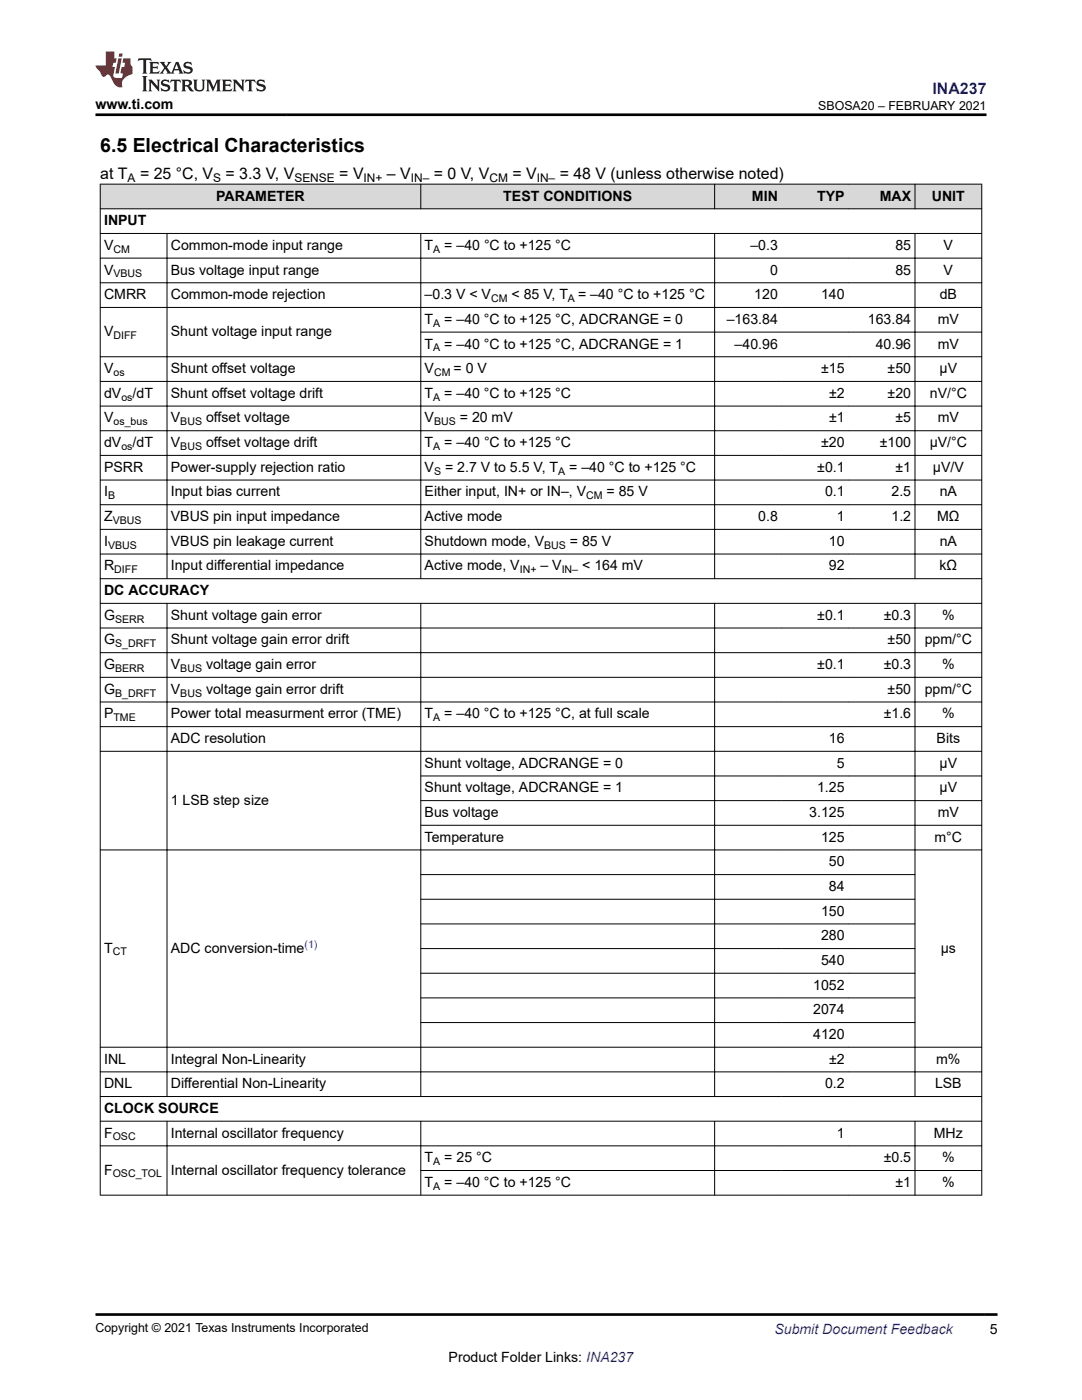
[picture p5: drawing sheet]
<svg xmlns="http://www.w3.org/2000/svg" width="216mm" height="279mm" viewBox="0 0 216 279" stroke-linecap="round" stroke-linejoin="round" font-family="sans-serif">
<defs><g id="words">
<text font-size="3.9" x="20" y="30.3">6.5 Electrical Characteristics</text>
<text font-size="3.2" fill="#00f" x="186.1" y="18.7">INA237</text>
<g font-size="3.2">
<text x="20" y="35.7">at T</text>
<text x="27.9" y="35.7">= 25 °C, V</text>
<text x="45" y="35.7">= 3.3 V, V</text>
<text x="67.7" y="35.7">= V</text>
<text x="77.2" y="35.7">– V</text>
<text x="86.6" y="35.7">= 0 V, V</text>
<text x="102.2" y="35.7">= V</text>
<text x="111.7" y="35.7">= 48 V (unless otherwise noted)</text>
</g>
<g font-size="2.8">
<text x="19.1" y="21.8">www.ti.com</text>
<text x="43.1" y="40">PARAMETER</text>
<text x="100.4" y="40">TEST CONDITIONS</text>
<text x="150" y="40">MIN</text>
<text x="163.1" y="40">TYP</text>
<text x="175.5" y="40">MAX</text>
<text x="185.9" y="40">UNIT</text>
<text x="20.8" y="44.9">INPUT</text>
<text x="20.8" y="49.9">V</text>
<text x="34.1" y="49.9">Common-mode input range</text>
<text x="84.7" y="49.9">T</text>
<text x="88.7" y="49.9">= –40 °C to +125 °C</text>
<text x="149.7" y="49.9">–0.3</text>
<text x="178.7" y="49.9">85</text>
<text x="188.3" y="49.9">V</text>
<text x="20.8" y="54.8">V</text>
<text x="20.8" y="59.7">CMRR</text>
<text x="34.1" y="54.8">Bus voltage input range</text>
<text x="34.1" y="59.7">Common-mode rejection</text>
<text x="84.7" y="59.7">–0.3 V &lt; V</text>
<text x="102.1" y="59.7">&lt; 85 V, T</text>
<text x="115.3" y="59.7">= –40 °C to +125 °C</text>
<text x="150.5" y="59.7">120</text>
<text x="153.6" y="54.8">0</text>
<text x="163.8" y="59.7">140</text>
<text x="178.7" y="54.8">85</text>
<text x="187.5" y="59.7">dB</text>
<text x="188.3" y="54.8">V</text>
<text x="84.7" y="64.6">T</text>
<text x="88.7" y="64.6">= –40 °C to +125 °C, ADCRANGE = 0</text>
<text x="145" y="64.6">–163.84</text>
<text x="173.2" y="64.6">163.84</text>
<text x="187.1" y="64.6">mV</text>
<text x="20.8" y="67.1">V</text>
<text x="34.1" y="67.1">Shunt voltage input range</text>
<text x="84.7" y="69.6">T</text>
<text x="88.7" y="69.6">= –40 °C to +125 °C, ADCRANGE = 1</text>
<text x="146.6" y="69.6">–40.96</text>
<text x="174.7" y="69.6">40.96</text>
<text x="187.1" y="69.6">mV</text>
<text x="20.8" y="74.5">V</text>
<text x="34.1" y="74.5">Shunt offset voltage</text>
<text x="84.7" y="74.5">V</text>
<text x="90.5" y="74.5">= 0 V</text>
<text x="163.9" y="74.5">±15</text>
<text x="177.1" y="74.5">±50</text>
<text x="187.5" y="74.5">µV</text>
<text x="20.8" y="79.4">dV</text>
<text x="26.5" y="79.4">/dT</text>
<text x="34.1" y="79.4">Shunt offset voltage drift</text>
<text x="84.7" y="79.4">T</text>
<text x="88.7" y="79.4">= –40 °C to +125 °C</text>
<text x="165.4" y="79.4">±2</text>
<text x="177.1" y="79.4">±20</text>
<text x="185.5" y="79.4">nV/°C</text>
<text x="20.8" y="84.3">V</text>
<text x="20.8" y="89.2">dV</text>
<text x="26.5" y="89.2">/dT</text>
<text x="34.1" y="84.3">V</text>
<text x="34.1" y="89.2">V</text>
<text x="41.1" y="84.3">offset voltage</text>
<text x="41.1" y="89.2">offset voltage drift</text>
<text x="84.7" y="84.3">V</text>
<text x="84.7" y="89.2">T</text>
<text x="88.7" y="89.2">= –40 °C to +125 °C</text>
<text x="91.7" y="84.3">= 20 mV</text>
<text x="163.9" y="89.2">±20</text>
<text x="165.4" y="84.3">±1</text>
<text x="175.5" y="89.2">±100</text>
<text x="178.7" y="84.3">±5</text>
<text x="185.5" y="89.2">µV/°C</text>
<text x="187.1" y="84.3">mV</text>
<text x="20.8" y="94.2">PSRR</text>
<text x="34.1" y="94.2">Power-supply rejection ratio</text>
<text x="84.7" y="94.2">V</text>
<text x="88.8" y="94.2">= 2.7 V to 5.5 V, T</text>
<text x="113.6" y="94.2">= –40 °C to +125 °C</text>
<text x="163.1" y="94.2">±0.1</text>
<text x="178.7" y="94.2">±1</text>
<text x="186.2" y="94.2">µV/V</text>
<text x="20.8" y="99.1">I</text>
<text x="34.1" y="99.1">Input bias current</text>
<text x="84.7" y="99.1">Either input, IN+ or IN–, V</text>
<text x="121" y="99.1">= 85 V</text>
<text x="164.6" y="99.1">0.1</text>
<text x="177.9" y="99.1">2.5</text>
<text x="187.5" y="99.1">nA</text>
<text x="20.8" y="104">Z</text>
<text x="34.1" y="104">VBUS pin input impedance</text>
<text x="84.7" y="104">Active mode</text>
<text x="151.3" y="104">0.8</text>
<text x="167" y="104">1</text>
<text x="177.9" y="104">1.2</text>
<text x="187" y="104">MΩ</text>
<text x="20.8" y="108.9">I</text>
<text x="20.8" y="113.8">R</text>
<text x="34.1" y="108.9">VBUS pin leakage current</text>
<text x="34.1" y="113.8">Input differential impedance</text>
<text x="84.7" y="108.9">Shutdown mode, V</text>
<text x="84.7" y="113.8">Active mode, V</text>
<text x="107.8" y="113.8">– V</text>
<text x="113.7" y="108.9">= 85 V</text>
<text x="116.2" y="113.8">&lt; 164 mV</text>
<text x="165.4" y="113.8">92</text>
<text x="165.4" y="108.9">10</text>
<text x="187.5" y="113.8">kΩ</text>
<text x="187.5" y="108.9">nA</text>
<text x="20.8" y="118.8">DC ACCURACY</text>
<text x="20.8" y="123.7">G</text>
<text x="34.1" y="123.7">Shunt voltage gain error</text>
<text x="163.1" y="123.7">±0.1</text>
<text x="176.3" y="123.7">±0.3</text>
<text x="188" y="123.7">%</text>
<text x="20.8" y="128.6">G</text>
<text x="34.1" y="128.6">Shunt voltage gain error drift</text>
<text x="177.1" y="128.6">±50</text>
<text x="184.5" y="128.6">ppm/°C</text>
<text x="20.8" y="133.5">G</text>
<text x="34.1" y="133.5">V</text>
<text x="41.1" y="133.5">voltage gain error</text>
<text x="163.1" y="133.5">±0.1</text>
<text x="176.3" y="133.5">±0.3</text>
<text x="188" y="133.5">%</text>
<text x="20.8" y="143.4">P</text>
<text x="20.8" y="138.4">G</text>
<text x="34.1" y="138.4">V</text>
<text x="34.1" y="143.4">Power total measurment error (TME)</text>
<text x="41.1" y="138.4">voltage gain error drift</text>
<text x="84.7" y="143.4">T</text>
<text x="88.7" y="143.4">= –40 °C to +125 °C, at full scale</text>
<text x="176.3" y="143.4">±1.6</text>
<text x="177.1" y="138.4">±50</text>
<text x="184.5" y="138.4">ppm/°C</text>
<text x="188" y="143.4">%</text>
<text x="34.1" y="148.3">ADC resolution</text>
<text x="165.4" y="148.3">16</text>
<text x="186.9" y="148.3">Bits</text>
<text x="84.7" y="153.2">Shunt voltage, ADCRANGE = 0</text>
<text x="167" y="153.2">5</text>
<text x="187.5" y="153.2">µV</text>
<text x="34.1" y="160.6">1 LSB step size</text>
<text x="84.7" y="158.1">Shunt voltage, ADCRANGE = 1</text>
<text x="163" y="158.1">1.25</text>
<text x="187.5" y="158.1">µV</text>
<text x="84.7" y="163.1">Bus voltage</text>
<text x="84.7" y="168">Temperature</text>
<text x="161.5" y="163.1">3.125</text>
<text x="163.8" y="168">125</text>
<text x="186.5" y="168">m°C</text>
<text x="187.1" y="163.1">mV</text>
<text x="165.4" y="172.9">50</text>
<text x="165.4" y="177.8">84</text>
<text x="163.8" y="182.7">150</text>
<text x="20.8" y="190.1">T</text>
<text x="34.1" y="190.1">ADC conversion-time</text>
<text x="163.8" y="187.7">280</text>
<text x="187.7" y="190.1">µs</text>
<text x="162.3" y="197.5">1052</text>
<text x="163.8" y="192.6">540</text>
<text x="162.3" y="202.4">2074</text>
<text x="162.3" y="207.3">4120</text>
<text x="20.8" y="212.3">INL</text>
<text x="34.1" y="212.3">Integral Non-Linearity</text>
<text x="165.4" y="212.3">±2</text>
<text x="186.8" y="212.3">m%</text>
<text x="20.8" y="217.2">DNL</text>
<text x="34.1" y="217.2">Differential Non-Linearity</text>
<text x="164.6" y="217.2">0.2</text>
<text x="186.6" y="217.2">LSB</text>
<text x="20.8" y="227">F</text>
<text x="20.8" y="222.1">CLOCK SOURCE</text>
<text x="34.1" y="227">Internal oscillator frequency</text>
<text x="167" y="227">1</text>
<text x="186.3" y="227">MHz</text>
<text x="84.7" y="232">T</text>
<text x="88.7" y="232">= 25 °C</text>
<text x="176.3" y="232">±0.5</text>
<text x="188" y="232">%</text>
<text x="20.8" y="234.4">F</text>
<text x="34.1" y="234.4">Internal oscillator frequency tolerance</text>
<text x="84.7" y="236.9">T</text>
<text x="88.7" y="236.9">= –40 °C to +125 °C</text>
<text x="178.7" y="236.9">±1</text>
<text x="188" y="236.9">%</text>
<text x="197.5" y="266.1">5</text>
<text x="89.5" y="271.7">Product Folder Links: INA237</text>
</g>
<text font-size="2.8" fill="#00f" x="154.5" y="266.2">Submit Document Feedback</text>
<g font-size="2.5">
<text x="163.3" y="21.9">SBOSA20 – FEBRUARY 2021</text>
<text x="19.1" y="265.9">Copyright © 2021 Texas Instruments Incorporated</text>
</g>
<g font-size="2.4">
<text x="25.5" y="36.3">A</text>
<text x="42.5" y="36.3">S</text>
<text x="58.7" y="36.3">SENSE</text>
<text x="72.6" y="36.3">IN+</text>
<text x="82" y="36.3">IN–</text>
<text x="97.7" y="36.3">CM</text>
<text x="107.1" y="36.3">IN–</text>
</g>
<g font-size="2.1">
<text x="22.6" y="50.4">CM</text>
<text x="86.5" y="50.4">A</text>
<text x="22.7" y="55.4">VBUS</text>
<text x="86.5" y="65.2">A</text>
<text x="98" y="60.3">CM</text>
<text x="113.3" y="60.3">A</text>
<text x="22.6" y="67.7">DIFF</text>
<text x="86.5" y="70.1">A</text>
<text x="22.6" y="75">os</text>
<text x="86.6" y="75">CM</text>
<text x="24.2" y="80">os</text>
<text x="86.5" y="80">A</text>
<text x="22.6" y="84.9">os_bus</text>
<text x="24.2" y="89.8">os</text>
<text x="36" y="84.9">BUS</text>
<text x="36" y="89.8">BUS</text>
<text x="86.5" y="89.8">A</text>
<text x="86.6" y="84.9">BUS</text>
<text x="86.6" y="94.7">S</text>
<text x="111.4" y="94.7">A</text>
<text x="21.6" y="99.6">B</text>
<text x="117" y="99.6">CM</text>
<text x="22.5" y="104.6">VBUS</text>
<text x="21.6" y="109.5">VBUS</text>
<text x="108.6" y="109.5">BUS</text>
<text x="22.8" y="114.4">DIFF</text>
<text x="103.7" y="114.4">IN+</text>
<text x="112.1" y="114.4">IN–</text>
<text x="23" y="124.2">SERR</text>
<text x="23" y="129.2">S_DRFT</text>
<text x="23" y="134.1">BERR</text>
<text x="36" y="134.1">BUS</text>
<text x="22.7" y="143.9">TME</text>
<text x="23" y="139">B_DRFT</text>
<text x="36" y="139">BUS</text>
<text x="86.5" y="143.9">A</text>
<text x="22.5" y="190.7">CT</text>
<text x="22.5" y="227.6">OSC</text>
<text x="86.5" y="232.5">A</text>
<text x="22.5" y="235">OSC_TOL</text>
<text x="86.5" y="237.4">A</text>
</g>
<text font-size="2.1" fill="#00f" x="60.8" y="189.2">(1)</text>
</g></defs>
<g fill="#d8d8d8">
<path d="M20 36.8h175.9v4.9h-175.9z" fill-rule="evenodd"/>
<path d="M20.1 36.8h63.8v4.8h-63.8z" fill-rule="evenodd"/>
<path d="M84 36.8h58.5v4.8h-58.5z" fill-rule="evenodd"/>
<path d="M142.7 36.8h13.2v4.8h-13.2z" fill-rule="evenodd"/>
<path d="M155.9 36.8h13.3v4.8h-13.3z" fill-rule="evenodd"/>
<path d="M169.2 36.8h13.3v4.8h-13.3z" fill-rule="evenodd"/>
<path d="M182.6 36.8h13.2v4.8h-13.2z" fill-rule="evenodd"/>
</g>
<g fill="none" stroke="#000" stroke-width=".2">
<path d="M19.9 36.8h176.1M20 36.7v201.9M84 36.7v5M142.6 36.7v5M182.6 36.7v5M195.9 36.7v201.9M19.9 41.7h176.1M19.9 46.6h176.1M19.9 51.5h176.1M19.9 56.4h176.1M33.3 46.5v69.1M84 46.5v69.1"/>
<path d="M142.6 46.5v69.1M182.6 46.5v69.1M19.9 61.4h176.1M19.9 71.2h176.1M19.9 76.1h176.1M83.9 66.3h112.1M19.9 81h176.1M19.9 86h176.1M19.9 90.9h176.1M19.9 95.8h176.1M19.9 100.7h176.1M19.9 105.6h176.1"/>
<path d="M19.9 110.6h176.1M19.9 115.5h176.1M19.9 120.4h176.1M19.9 125.3h176.1M19.9 130.3h176.1M19.9 135.2h176.1M33.3 120.4v98.5M84 120.4v98.5M142.6 120.4v98.5M182.6 120.4v98.5M19.9 140.1h176.1M19.9 145h176.1"/>
<path d="M19.9 149.9h176.1M83.9 154.9h112.1M83.9 159.8h112.1M83.9 164.7h112.1M83.9 174.5h98.7M83.9 179.5h98.7M196 169.6h-176.1M83.9 184.4h98.7M83.9 189.3h98.7M83.9 194.2h98.7M83.9 199.2h98.7M19.9 209h176.1"/>
<path d="M19.9 213.9h176.1M19.9 218.8h176.1M83.9 204.1h98.7M19.9 223.8h176.1M19.9 228.7h176.1M19.9 238.5h176.1M33.3 223.7v14.9M83.9 233.6h112.1M84 223.7v14.9M142.6 223.7v14.9M182.6 223.7v14.9"/>
</g>
<path d="M27.7 11.6l-.2 .6 .5-.2h.6v.1v2.2l-.2 .4h1l-.2-.4v-2.2v-.1h.5l.5 .2-.1-.6zM29.8 12.4l.2 .3v1.6l-.2 .4h1.9l.1-.6a1.08 1.08 0 0 1-1.3 .2v-.7h.6l.4 .2v-.7l-.4 .2h-.6v-.5l.2-.2a1 1 0 0 1 1 .3l-.1-.5zM31.8 12.4l1 1.1-1 1.2h.9l-.2-.2 .4-.8 .5 .8-.2 .2h1.6l-.2-.2 .1-.5h1l.1 .5-.1 .2h.9l-.2-.4-.8-1.9h-.5l-1 2.1-.8-1.1 .9-1h-.8l.2 .2-.5 .6-.3-.6 .1-.2zM35.2 12.8l.4 1h-.8zM36.8 12.5a.65 .65 0 0 0-.2 .7 .65 .65 0 0 0 .6 .5l.7 .1 .1 .3a.79 .79 0 0 1-.7 .4 .79 .79 0 0 1-.7-.5l.1 .7 .2-.1a.93 .93 0 0 0 1.1 0 .93 .93 0 0 0 .4-.9 1.46 1.46 0 0 0-1.2-.6l-.1-.3a1.09 1.09 0 0 1 1.2 .2l-.2-.6-.1 .1-.6-.2zM28.4 15.2l.2 .4v2.2l-.2 .4h1l-.2-.4v-2.2l.2-.4zM29.6 15.9l.2 .4v1.5l-.2 .4h.8l-.3-.4v-1.3l1.7 1.8v-2l.2-.4h-.8l.2 .2 .1 1.1-1.2-1.3zM32.3 16a.65 .65 0 0 0-.2 .8 .65 .65 0 0 0 .7 .4l.6 .2 .1 .2a.79 .79 0 0 1-.7 .4 .79 .79 0 0 1-.7-.5l.1 .7 .2-.1a.93 .93 0 0 0 1.1 .1 .93 .93 0 0 0 .4-1 1.46 1.46 0 0 0-1.2-.5l-.1-.4a1.09 1.09 0 0 1 1.2 .2l-.2-.6-.1 .1-.6-.1zM34.1 15.9l-.1 .6a.63 .63 0 0 1 .7-.3l.1 1.6-.3 .4h1l-.2-.4v-1.6a.66 .66 0 0 1 .8 .3l-.1-.6zM36.2 15.9l.2 .4v1.5l-.2 .4h.9l-.2-.2v-.7h.5l.1 .2a.79 .79 0 0 0 1.2 .6l-1-.9a.61 .61 0 0 0 .6-.6 .61 .61 0 0 0-.5-.7zM36.9 16.2h.2a.47 .47 0 0 1 .5 .1 .47 .47 0 0 1 .1 .5l-.2 .1-.6 .1zM38.5 15.9l.2 .2a2.27 2.27 0 0 0 .4 2 1.04 1.04 0 0 0 1.7-.7v-1.3l.2-.2h-.8l.2 .4v1.1a.6 .6 0 0 1-.6 .6 .6 .6 0 0 1-.6-.6v-1.1l.3-.4zM41.1 15.9l.2 .4v1.5l-.2 .4h.7l-.2-.4v-1.4l.9 1.9 .8-1.9v1.4l-.2 .4h1l-.3-.4v-1.5l.3-.4h-.8l-.7 1.5-.7-1.5zM44.3 15.9l.2 .4v1.5l-.2 .4h1.9l.1-.6a1.09 1.09 0 0 1-1.3 .2v-.7h.6l.4 .2v-.6l-.4 .2h-.6v-.6l.2-.1a1.01 1.01 0 0 1 1 .3l-.1-.6zM46.4 15.9l.3 .4v1.5l-.3 .4h.8l-.2-.4v-1.3l1.6 1.8v-2l.2-.4h-.7l.2 .2v1.1l-1.2-1.3zM49 15.9l-.1 .6a.63 .63 0 0 1 .8-.3v1.6l-.3 .4h1l-.2-.4v-1.6a.66 .66 0 0 1 .8 .3l-.1-.6zM51.4 16a.65 .65 0 0 0-.2 .8 .65 .65 0 0 0 .6 .4l.6 .2 .2 .2a.79 .79 0 0 1-.8 .4 .79 .79 0 0 1-.6-.5l.1 .7 .2-.1a.93 .93 0 0 0 1 .1 .93 .93 0 0 0 .5-1 1.46 1.46 0 0 0-1.3-.5l-.1-.4a1.09 1.09 0 0 1 1.3 .2l-.2-.6-.2 .1-.5-.1z" fill="#231f20"/>
<path d="M21.1 10.3v2.7h-2v.4l.9 1a.95 .95 0 0 0 .9 .9 .59 .59 0 0 1 .6-.4 .59 .59 0 0 1 .5 .3l.4 .8a1.59 1.59 0 0 0 2.1 1.4 1.61 1.61 0 0 1 1-2.3l1-.3-.1-1.5a1.59 1.59 0 0 1-.4-1.7h-1.4l-.2 .9h.5l-.1 .9h-.5l-.2 .9v.3l.4 .1-.2 .9h-.6a.73 .73 0 0 1-1.1-.7l.3-1.5h-.5l.2-.9h.5l.2-.9h-.5v-1.3zM23.6 11.6l-.6 3.1h.7l.6-3.1zM23.8 10.7l-.1 .6h.7l.1-.6z" fill="#ed1c24"/>
<path d="M19.1 22.9h177.8M19 262.3h180" fill="none" stroke="#000" stroke-width=".53"/>
<use href="#words"/>
</svg>
